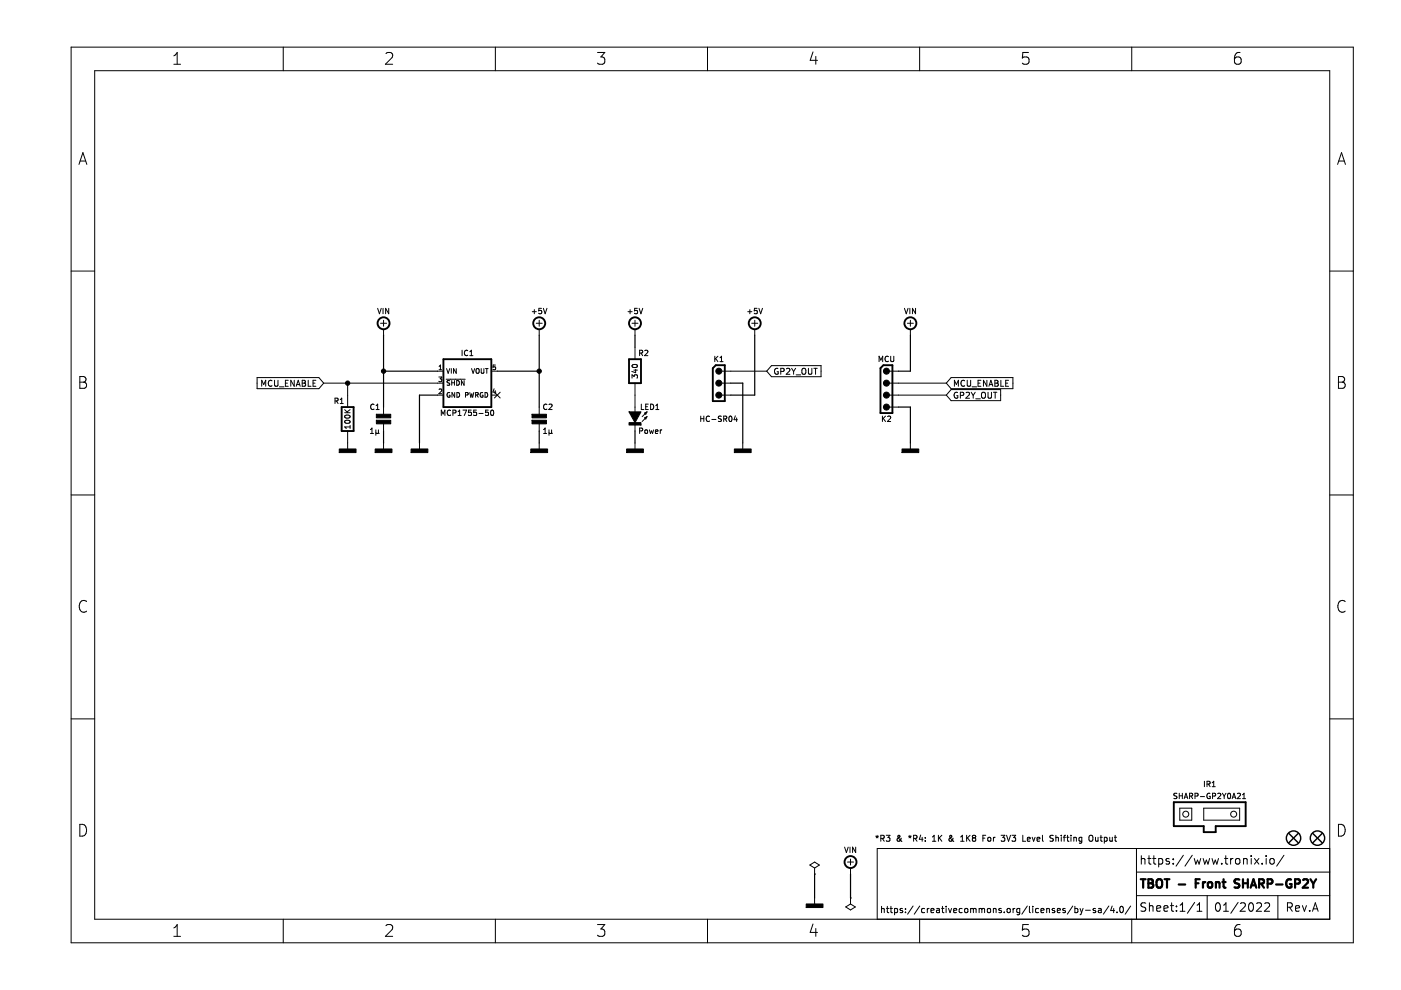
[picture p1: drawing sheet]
<svg xmlns="http://www.w3.org/2000/svg" width="297mm" height="210mm" viewBox="0 0 297 210" stroke-linecap="round" stroke-linejoin="round" font-family="sans-serif">
<path d="M.1 0h297v209.9h-297z" fill-rule="evenodd" fill="#fff" stroke="#fff" stroke-width=".21"/>
<g fill="none" stroke="#000" stroke-width=".21">
<path d="M15.1 10h271.8v189.9h-271.8zM20.1 15h261.8v179.9h-261.8zM36.9 11.8l.7-.7v2.5M36.9 13.6h1.4M60.1 10v5M81.8 11.4l.4-.3h.6a.68 .68 0 0 1 .3 1.1l-1.4 1.4h1.6M105 10v5M126.7 11.1h1.5l-.8 1a.68 .68 0 0 1 .8 .5v.5l-.2 .4-1 .1-.3-.2M150 10v5M172.4 11l-.6 1.8h1.5M173 12v1.6M195 10v5"/>
<path d="M218.1 11.1h-1.2l-.1 1.2 .3-.2 .8 .1 .3 .4-.1 .8-.4 .2h-.6l-.3-.2M240 10v5M262.9 11.1a.99 .99 0 0 0-1.2 1.1v.9l.3 .4 .7 .1 .3-.2 .2-.8-.3-.4-.7-.1-.5 .5M16.7 34.9l.9-2.5 .8 2.5M17 34.1h1.2M283.6 34.9l.8-2.5 .9 2.5M283.8 34.1h1.2M15.1 57.5h5M281.9 57.5h5M16.9 79.8h.9a.61 .61 0 0 1 .4 .6 .61 .61 0 0 1-.4 .6 .67 .67 0 0 1 .6 .6 .67 .67 0 0 1-.5 .7h-1zM80.1 65.4l.3 1.1 .4-1.1M80.7 68.5h1.3"/>
<path d="M81.2 65.4v1.1M81.3 67.9v1.3M81.3 69.8v1.3M82.4 65.4v1.1l-.6-1.1v1.1M92.7 78.7h1.3M93 79.9h.7l-.4 .4 .3 .1v.4h-.6M93.1 78.4h.6M93.1 77.7l.3-.3v1M94.7 78.1l.3 1 .4-1M95.7 78.1v1M96.7 78.1v1l-.5-1v1M98 74.3v1.1"/>
<path d="M99.2 74.4a.51 .51 0 0 0-.7 .4 .51 .51 0 0 0 .7 .5M99.6 75.4h.7M99.6 74.6l.3-.3v1.1M100 78.1l.3 1 .3-1M101 78.3l.2-.2 .3 .2 .1 .5-.1 .3-.5-.1zM102 78.1v.9l.2 .1 .4-.1v-.9M102.9 78.1h.6M103.2 78.1v1M104.2 78.7h1.2M105 77.4h-.4l-.1 .5 .5-.1v.5h-.5M112.8 66.1h.9M113.3 65.6v.9"/>
<path d="M113.7 68.5h1.3M114.3 67.9v1.3M114.3 69.8v1.3M114.8 65.4h-.5l-.1 .5h.6v.5l-.1 .1-.5-.1M115.2 65.4l.4 1.1 .4-1.1M133.2 66.1h.8M133.6 65.6v.9M134 68.5h1.3M134.1 77.4a.56 .56 0 0 1 .6-.2 .56 .56 0 0 1 .4 .6 .56 .56 0 0 1-.7 .2 .56 .56 0 0 1-.3-.6zM134.4 78.5h.8M134.6 67.9v1.3M134.6 69.8v1.3"/>
<path d="M134.6 73.6v2.6M134.8 78.3v.7l-.9-.2M135.1 65.4h-.5l-.1 .5h.6v.5l-.1 .1-.5-.1M135.5 65.4l.4 1.1 .4-1.1M135.6 74.9l.6-.1v-.4l-.6-.1v1.1M135.9 74.9l.4 .5M136.7 74.4l.4-.1 .3 .3-.7 .8h.7M151.6 75.5v1.2M151.7 76l.5 .7M152.2 75.5l-.6 .7M152.6 76.7h.7M152.6 75.9l.4-.4v1.2"/>
<path d="M153 78.7h9.6M158.5 66.1h.9M159 65.6v.9M159.4 68.5h1.3M160 67.9v1.3M160 69.8v1.3M160.5 65.4h-.5l-.1 .5h.6v.5l-.2 .1-.4-.1M160.9 65.4l.4 1.1 .4-1.1M163.6 77.5h10.5v2.4h-10.5l-1-1.2zM164.9 78.2a.58 .58 0 0 0-.7 .5 .58 .58 0 0 0 .8 .5v-.4h-.2M165.5 78.8l.6-.1 .1-.5-.7-.1v1.3M166.7 78.2l.5-.1 .3 .4-.8 .9h.8"/>
<path d="M167.8 78.1l.5 .7M168.3 78.8v.6M168.7 78.1l-.4 .7M168.8 79.5h1M170.1 78.3l.2-.2a.43 .43 0 0 1 .6 .4v.4a.42 .42 0 0 1-.5 .5 .42 .42 0 0 1-.4-.5zM171.4 78.1v1l.2 .3h.3l.2-.3v-1M172.6 78.1h.7M172.9 78.1v1.3M186.4 76.7v-1.2l.4 .8 .3-.8v1.2M188.4 75.6a.51 .51 0 0 0-.8 .5 .51 .51 0 0 0 .8 .5M188.6 78.7h1.9M188.8 75.5v1l.3 .2 .4-.2v-1"/>
<path d="M191.8 65.4l.3 1.1 .4-1.1M192.4 68.5h1.3M192.9 65.4v1.1M193 67.9v1.3M193 69.8v1.3M194.1 65.4v1.1l-.6-1.1v1.1M283.8 79.8h.8a.61 .61 0 0 1 .5 .6 .61 .61 0 0 1-.5 .6 .67 .67 0 0 1 .6 .6 .67 .67 0 0 1-.5 .7h-.9zM16.9 81h.9M54.5 80.1h13.1l1 1.1-1 1.2h-13.1zM55.5 81.9v-1.3l.4 .9 .4-.9v1.3M57.7 80.8a.56 .56 0 0 0-.8 .5 .56 .56 0 0 0 .8 .5M58.2 80.6v1.1l.3 .2 .3-.1 .1-.1v-1.1"/>
<path d="M59.2 82h1M60.5 81.2h.4M61.1 80.6h-.6v1.3h.6M62.4 80.6v1.3l-.7-1.3v1.3M62.8 81.9l.4-1.3 .5 1.3M62.9 81.5h.6M64.1 81.2h.4M64.1 80.6h.4l.2 .3-.2 .3 .2 .2 .1 .3-.2 .2h-.5zM65.3 80.6v1.3h.6M66.4 81.2h.4M67 80.6h-.6v1.3h.6M68.6 81.2h25.4"/>
<path d="M71 85h.6v-.5l-.6-.1v1.2M71.3 85l.4 .6M72.1 84.7l.4-.3v1.2M72.1 85.6h.7M73.1 87.5h1.1M73.1 86.9l.6 .6M73.1 88.2a.56 .56 0 0 1 .7-.3 .56 .56 0 0 1 .4 .6 .56 .56 0 0 1-.7 .2 .56 .56 0 0 1-.4-.5zM73.2 89.2a.55 .55 0 0 1 .6-.2 .55 .55 0 0 1 .4 .6 .56 .56 0 0 1-.7 .2 .56 .56 0 0 1-.4-.5zM73.7 81.2v5.1M73.7 91.4v3.8M74.2 90.2v.6M74.2 90.5h-1.1l.3 .3"/>
<path d="M74.2 86.9l-.6 .4M78.5 91.9h.7M78.5 91.1l.4-.3v1.1M79.3 85.8a.51 .51 0 0 0-.7 .5 .51 .51 0 0 0 .7 .4M79.7 91.7l.1 .2 .4-.2M79.7 91.1v1.2M79.7 86.8h.7M79.7 86l.4-.3v1.1M80.2 91.7l.2 .2M80.2 91.1v.6M81.3 86.3v1.9M81.3 89.5v1.9"/>
<path d="M81.3 93.9v1.3M88.9 93.9v1.3M92.7 83.8h1.3M93.1 82.6l.4-.1 .2 .3-.7 .7h.7M93.6 88.1v-1.1l.3 .8 .4-.8v1.1M94.6 80.4h4M95.4 83.3a.45 .45 0 0 0-.6 .4 .45 .45 0 0 0 .6 .4v-.3h-.2M95.4 80.7l-.6 .1a.42 .42 0 0 0 .5 .5v.3h-.5M95.5 87.1a.51 .51 0 0 0-.7 .4 .51 .51 0 0 0 .7 .5M95.8 80.7v1M95.8 81.2h.6M96 87.6l.6-.1v-.4l-.6-.1v1.1"/>
<path d="M96.4 80.7v1M96.4 83.2v1l-.6-1v1M96.8 80.7a.5 .5 0 0 1 .6 .5 .5 .5 0 0 1-.6 .5zM96.9 83.2a.5 .5 0 0 1 .6 .5 .5 .5 0 0 1-.6 .5zM97.1 88.1h.7M97.1 87.3l.4-.3v1.1M98.2 87h.7l-.5 1.1M98.4 80.7v1l-.6-1v1M98.7 83.7h.5v-.4l-.5-.1v1M99.6 83.2l.2 1 .2-.7 .2 .7 .3-1M99.9 87h-.5l-.1 .5 .6-.1v.6l-.2 .1-.4-.1M100.8 83.7h.5l.1-.4-.6-.1v1"/>
<path d="M101 87h-.5l-.1 .5 .6-.1v.6l-.2 .1-.4-.1M101.1 83.7l.3 .5M101.6 87.7h.8M102.4 83.3a.45 .45 0 0 0-.6 .4 .45 .45 0 0 0 .6 .4v-.3h-.2M102.8 83.2a.5 .5 0 0 1 .6 .5 .5 .5 0 0 1-.6 .5zM103.5 87h-.5l-.1 .5 .6-.1v.6l-.1 .1-.5-.1M104.1 87.1l.2-.1a.61 .61 0 0 1 .4 .5 .61 .61 0 0 1-.4 .6l-.3-.4zM104.2 83.8h1.2M104.8 82.4l-.3 .7h.6M104.8 83.2l1.2 1.2M105 82.8v.7M106 83.2l-1.2 1.2"/>
<path d="M114.3 86.3v1.9M114.3 89.5v1.9M114.3 93.9v1.3M115.2 91.9h.7M115.2 91.1l.4-.3v1.1M116 85.8a.51 .51 0 0 0-.8 .5 .51 .51 0 0 0 .8 .4M116.4 85.8l.4-.1 .3 .3-.8 .8h.8M116.4 91.7l.2 .2 .3-.2M116.4 91.1v1.2M116.9 91.7l.2 .2M116.9 91.1v.6M134 80.2v-.7l.4 .3 .1-.3h.5l.2 .2-.2 .5"/>
<path d="M134.6 81.2v6.4M134.6 90.1v1.3M134.6 93.9v1.3M135.6 91.4l.6-.1v-.4l-.6-.1v1.1M136 85.7v1.1h.5M136.7 88.6l.5-.3-.3 .5zM136.7 87.6l.5-.3-.3 .5zM136.8 91.3l.1-.2 .4 .2-.1 .6-.4-.1zM136.9 86.2h.4M137.2 88.3l-1 1.1M137.2 87.3l-1 1M137.4 85.7h-.5v1.1h.5"/>
<path d="M137.7 91.1l.2 .8 .2-.5 .2 .5 .3-.8M137.9 85.7a.58 .58 0 0 1 .7 .6 .58 .58 0 0 1-.7 .5zM139 91.5l.5-.1-.1-.2-.3-.1-.1 .2v.6h.4M139 86.8h.7M139 86l.4-.3v1.1M140 91.1v.8M140.3 91.1l-.3 .3M148.6 88.2v1.2M148.6 88.8h.6M149.2 88.2v1.2M150.4 88.3a.51 .51 0 0 0-.7 .5 .51 .51 0 0 0 .7 .5M150.9 88.9h.9"/>
<path d="M152.9 88.3h-.6v.4l.5 .2 .1 .3-.2 .2-.4-.1M153 83.8h1.9M153 81.2h1.9M153.4 88.8h.6v-.5l-.6-.1v1.2M153.7 88.8l.4 .6M154.6 88.3l.2-.1a.61 .61 0 0 1 .4 .6 .61 .61 0 0 1-.4 .6l-.3-.5zM155.9 88.2l-.3 .8h.7M156.2 88.6v.8M157.5 93.9v1.3M187.1 88.2v1.2M187.3 88.7l.5 .7M187.8 88.2l-.7 .7"/>
<path d="M188.2 88.3l.4-.1 .2 .3-.7 .9h.7M188.6 83.8h12M188.6 81.2h12M188.6 86.3h1.9M193 93.9v1.3M201.7 80.1h13.1v2.3h-13.1l-1.1-1.2zM201.7 82.6h10.5v2.3h-10.5l-1.1-1.1zM202.3 81.9v-1.3l.5 .9 .4-.9v1.3M203 83.2a.58 .58 0 0 0-.7 .6 .58 .58 0 0 0 .8 .5v-.4h-.3M203.6 83.8h.6l.1-.5-.7-.1v1.2M204.5 80.8a.56 .56 0 0 0-.8 .5 .56 .56 0 0 0 .8 .5M204.8 83.3l.5-.1 .3 .3-.8 .9h.8"/>
<path d="M205.1 80.6v1.1l.2 .2h.3l.2-.2v-1.1M205.9 83.2l.4 .6M206.1 82h1M206.3 83.8v.6M206.8 83.2l-.5 .6M206.9 84.6h.9M207.4 81.2h.4M208 80.6h-.6v1.3h.6M208.2 83.3l.2-.1a.43 .43 0 0 1 .5 .4v.4a.42 .42 0 0 1-.4 .5 .42 .42 0 0 1-.4-.5zM209.2 80.6v1.3l-.7-1.3v1.3M209.5 83.2v1l.2 .2h.4l.1-.2v-1M209.7 81.9l.4-1.3 .4 1.3"/>
<path d="M209.8 81.5h.6M210.6 83.2h.8M210.9 81.2h.5M210.9 80.6h.5l.2 .3-.2 .3 .2 .2 .1 .3-.3 .2h-.5zM211 83.2v1.2M212.2 80.6v1.3h.6M213.2 81.2h.5M213.8 80.6h-.6v1.3h.6M283.8 81h.8M15.1 104.9h5M281.9 104.9h5M18.4 127.5a1 1 0 0 0-1.3 0 1 1 0 0 0-.3 1.2 .94 .94 0 0 0 .5 1 .94 .94 0 0 0 1.1-.1"/>
<path d="M285.2 127.5a1 1 0 0 0-1.2 0 1 1 0 0 0-.3 1.2 .94 .94 0 0 0 .4 1 .94 .94 0 0 0 1.1-.1M15.1 152.4h5M281.9 152.4h5M16.9 174.8a1.32 1.32 0 0 1 1.4 .8 1.32 1.32 0 0 1-.4 1.6l-1 .1zM179.1 179.6l.4 1.2 .3-1.2M180.2 179.6v1.2M181.4 179.6v1.2l-.6-1.2v1.2M185.7 177.3l.3 .1M186 177.1v.3M186 177.4l-.2 .2M186 177.4l.1 .2M186.3 177.3l-.3 .1"/>
<path d="M186.8 177.8l.6-.1v-.5l-.6-.1v1.3M187.1 177.8l.4 .6M187.9 177.1h.8l-.4 .5 .3 .1v.5l-.2 .2-.5-.2M191 177.7l-.2 .5a.34 .34 0 0 1-.5 .1 .34 .34 0 0 1 0-.5l.5-.5-.2-.2-.2 .1a1.21 1.21 0 0 0 .8 1.2M192.6 177.3l.3 .1M192.9 177.1v.3M192.9 177.4l-.2 .2M192.9 177.4l.2 .2M193.2 177.3l-.3 .1M193.7 177.8l.6-.1 .1-.5-.7-.1v1.3M194 177.8l.4 .6M195.2 177l-.3 .9h.8"/>
<path d="M195.5 177.5v.9M196.2 178.2v.2M196.2 177.6v.1M197.7 178.4h.7M197.7 177.5l.4-.4v1.3M199 177.1v1.3M199.1 177.6l.6 .8M199.7 177.1l-.7 .7M202 177.7l-.2 .5a.34 .34 0 0 1-.5 .1 .34 .34 0 0 1 0-.5l.5-.5-.2-.2-.2 .1a1.21 1.21 0 0 0 .8 1.2M203.7 178.4h.7M203.7 177.5l.3-.4v1.3M204.9 177.1v1.3"/>
<path d="M205.1 177.6l.6 .8M205.7 177.1l-.8 .7M206.4 177.6l-.2-.2 .2-.3h.2l.3 .2-.3 .3M206.4 177.6l-.2 .3v.2l.2 .3h.2l.3-.3-.1-.3-.2-.2M206.4 177.6h.2M208.4 177.7h.4M209 177.1h-.6v1.3M209.5 177.6l.2-.1 .3 .1v.7l-.5-.1zM210.6 177.5v.9M211 177.5l-.4 .3M212.3 177.1h.7l-.4 .5 .4 .1v.5l-.2 .2-.5-.2M213.4 177.1l.4 1.3 .5-1.3"/>
<path d="M214.6 177.1h.7l-.4 .5 .4 .1v.5l-.2 .2-.5-.2M216.9 177.1v1.3h.6M217.8 177.9l.6-.1v-.2l-.4-.1-.2 .2 .1 .6h.5M218.8 177.5l.3 .9 .4-.9M219.9 177.9l.6-.1-.1-.2-.3-.1-.2 .2v.6h.5M221 177.1v1.1l.2 .2M223.3 177.2l-.5-.1-.2 .2 .1 .3 .6 .3v.3l-.7 .1M223.9 177.6h.4l.1 .8M223.9 177.1v1.3M225 177.1v.1M225 177.5v.9M225.4 177.5h.5"/>
<path d="M225.9 177.1l-.3 .2v1.1M226.2 177.5h.4M226.3 177.1v1.1l.3 .2M227.1 177.1v.1M227.1 177.5v.9M227.7 177.6h.5v.8M227.7 177.5v.9M229.4 177.6l-.4-.1-.2 .3 .1 .5h.5M229.4 177.5v1.1l-.3 .2-.3-.1M230.9 177.3l.3-.2a.43 .43 0 0 1 .5 .4v.4a.42 .42 0 0 1-.4 .5 .42 .42 0 0 1-.4-.5zM232.3 177.5v.8l.5-.1M232.8 177.5v.9"/>
<path d="M233.2 177.5h.5M233.4 177.1v1.1l.3 .2M234.1 177.6l.4-.1 .2 .3-.1 .5h-.5M234.1 177.5v1.3M235.3 177.5v.8l.5-.1M235.8 177.5v.9M236.3 177.5h.4M236.4 177.1v1.1l.3 .2M241 179.9v15M249.5 168.2l-.6 .1v.3l.5 .2 .1 .3-.2 .2h-.4M250 168.2v1.1M250 168.7h.7"/>
<path d="M250.1 171.4h2.6v2.5h-2.6zM250.7 168.2v1.1M251.1 169.3l.3-1.1 .4 1.1M251.2 169h.5M252.2 168.8l.6-.1v-.4l-.6-.1v1.1M252.5 168.8l.4 .5M253.4 168.8l.5-.1 .1-.4-.6-.1v1.1M254.5 168.9h.9M255.2 171.4h7.6v2.5h-7.6zM255.4 165.6v1.2M255.9 166.2h.6v-.4l-.6-.2v1.2M256.2 166.2l.4 .6"/>
<path d="M256.5 168.2a.52 .52 0 0 0-.6 .6 .52 .52 0 0 0 .7 .4v-.4h-.2M257 166.8h.7M257 166l.3-.4v1.2M257.1 168.8l.5-.1 .1-.4-.6-.1v1.1M258.2 168.3l.4-.1 .2 .3-.7 .8h.7M259.2 168.2l.3 .6M259.5 168.8v.5M259.9 168.2l-.4 .6M260.4 168.3l.1-.1a.61 .61 0 0 1 .4 .6 .61 .61 0 0 1-.4 .5l-.2-.4zM261.2 169.3l.4-1.1 .4 1.1M261.4 169h.5M262.3 168.3l.5-.1 .2 .3-.7 .8h.7"/>
<path d="M263.4 168.5l.4-.3v1.1M263.4 169.3h.7M281.9 179.9h-95.9v15M283.8 174.8a1.32 1.32 0 0 1 1.4 .8 1.32 1.32 0 0 1-.5 1.6l-.9 .1zM36.9 198.5h1.4M36.9 196.7l.7-.7v2.5M60.1 194.9v5M81.8 196.3l.4-.3h.6a.68 .68 0 0 1 .3 1.1l-1.4 1.4h1.6M105 194.9v5M126.7 196h1.5l-.8 1a.68 .68 0 0 1 .8 .5v.6l-.2 .3-1 .1-.3-.2M150 194.9v5M171.7 183.4l1-.6 1 .6-1 .6z"/>
<path d="M172.4 195.9l-.6 1.8h1.5M172.7 185.3h.1M172.7 184v1.3M172.7 190.4v1.3M173 196.9v1.6M179.3 192.3l1-.6 1 .6-1 .6zM179.7 182.8h1.3M180.3 190.4h.1M180.3 182.1v1.3M180.3 184v1.3M180.3 190.4v1.3M186.9 192.2v1.3"/>
<path d="M186.9 192.7h.5l.1 .8M187.9 192.6h.5M188.1 192.2v1.1l.3 .2M188.7 192.6h.5M188.9 192.2v1.1l.3 .2M189.7 192.7l.4-.1 .2 .3-.1 .5h-.5M189.7 192.6v1.4M191.3 192.7l-.3-.1-.2 .2 .1 .2 .4 .1v.3h-.5M192 193.4v.1M192 192.7v.1M193.6 192.1l-1.2 1.7M195 194.9v5"/>
<path d="M195 192.1l-1.2 1.7M196 192.7l-.4-.1-.2 .3 .1 .5h.5M196.6 192.6v.9M197 192.6l-.4 .3M197.4 193.1l.6-.2v-.2l-.4-.1-.2 .2v.6h.6M198.6 192.7h.5l.1 .8M199.2 192.9l-.5 .1-.2 .2 .2 .3 .5-.1M199.6 192.6h.5M199.8 192.2v1.1l.3 .2M200.6 192.2v.1M200.6 192.6v.9M201.1 192.6l.3 .9 .3-.9"/>
<path d="M202.2 193.1l.6-.2v-.2l-.4-.1-.2 .2 .1 .6h.5M204 192.7l-.4-.1-.2 .3 .1 .5h.5M204.6 192.7l.2-.1 .4 .1v.6l-.1 .1h-.5zM205.8 192.7l.4-.1 .2 .2M205.8 192.6v.9M206.4 192.8l.2-.2 .3 .1 .1 .8M206.4 192.8v.7M207.6 192.7l.4-.1 .2 .2M207.6 192.6v.9M208.2 192.8l.2-.2 .3 .1 .1 .8M208.2 192.8v.7M209.4 192.7l.2-.1 .4 .1v.6l-.1 .1h-.5z"/>
<path d="M210.6 192.7h.5l.1 .8M210.6 192.6v.9M212.3 192.7l-.3-.1-.2 .2v.2l.5 .1v.3h-.5M212.9 193.4v.1M213.6 192.7l.2-.1 .3 .1 .1 .6-.1 .1h-.5zM214.8 192.6v.9M215.2 192.6l-.4 .3M216.2 192.7l-.4-.1-.2 .3 .1 .5h.5M216.2 192.6v1.1l-.3 .3-.3-.1M217.8 192.1l-1.1 1.7M218.1 196h-1.2l-.1 1.2 .3-.2 .8 .1 .3 .4-.1 .8-.4 .2h-.6l-.3-.2M218.3 192.2v1.1l.2 .2"/>
<path d="M219 192.2v.1M219 192.6v.9M220.2 192.7l-.4-.1-.3 .3 .2 .5h.5M220.7 193.1l.6-.2v-.2l-.4-.1-.2 .2 .1 .6h.5M221.9 192.7h.5l.1 .8M221.9 192.6v.9M223.6 192.7l-.3-.1-.2 .2v.2l.5 .1v.3h-.5M224.2 193.1l.6-.2-.1-.2-.3-.1-.2 .2v.6h.5M225.8 192.7l-.3-.1-.2 .2 .1 .2 .4 .1v.3h-.5M227.4 192.1l-1.1 1.7M227.9 192.7l.4-.1 .2 .3-.1 .5h-.5M227.9 192.2v1.3"/>
<path d="M229 192.6l.3 .9M229.3 193.5l-.3 .5M229.6 192.6l-.3 .9M230.1 193h1.1M232.3 192.7l-.4-.1-.1 .2v.2l.5 .1v.3h-.5M232.9 192.7h.5l.1 .8M233.5 192.9l-.5 .1-.2 .2 .2 .3 .5-.1M235.1 192.1l-1.2 1.7M235.8 192.1l-.3 1h.8M236.1 192.6v.9M236.8 193.4v.1M237.5 192.3l.2-.1a.72 .72 0 0 1 .5 .6 .72 .72 0 0 1-.5 .7l-.3-.5z"/>
<path d="M239.7 192.1l-1.1 1.7M240 194.9v5M241 189.9h40.9M241 184.9h40.9M242 181.4v1.8M242 182.2l.2-.2 .5 .1 .1 1.1M242.9 191.5l-.7-.1-.2 .2v.5l.8 .3 .1 .5-.3 .3-.7-.1M243.4 182h.6M243.6 181.4v1.6l.4 .2M243.7 192.2l.3-.2 .4 .1 .1 1.1M243.7 191.4v1.8M244.4 182h.7"/>
<path d="M244.6 181.4v1.6l.5 .2M245.2 192.6l.9-.2-.1-.3-.5-.1-.3 .3 .1 .8h.7M245.7 182.1l.5-.1 .3 .4v.5l-.1 .2h-.7M245.7 182v1.8M246.8 192.6l.8-.2v-.3l-.6-.1-.2 .3 .1 .8h.7M247.9 182.1l-.4-.1-.3 .3 .1 .2 .6 .2v.4h-.7M248.2 192h.6M248.4 191.4v1.6l.4 .2M248.7 183v.2M248.7 182.1v.2M249.4 193v.2M249.4 192.1v.2"/>
<path d="M250.2 191.9l.5-.5v1.8M250.2 193.2h1M250.9 181.3l-1.6 2.3M252.8 181.3l-1.6 2.3M253.2 182l.3 1.2 .4-.8 .3 .8 .4-1.2M253.3 191.3l-1.6 2.3M253.8 191.9l.5-.5v1.8M253.8 193.2h1M255.1 182l.3 1.2 .4-.8 .3 .8 .4-1.2M255.9 189.9v5M257 182l.3 1.2 .4-.8 .3 .8 .3-1.2M257.9 191.6l.2-.2a.98 .98 0 0 1 .7 .8 .98 .98 0 0 1-.3 .9l-.2 .1a.97 .97 0 0 1-.4-1.6z"/>
<path d="M259 183v.2M259.4 193.2h1M259.4 191.9l.5-.5v1.8M259.6 182h.7M259.9 181.4v1.6l.4 .2M260.9 182v1.2M261.4 182l-.3 .1-.2 .3M262 182.2l.3-.2 .5 .2 .1 .7-.2 .2-.4 .1-.3-.2zM262.5 191.3l-1.5 2.3M262.9 196a.99 .99 0 0 0-1.2 1.1v1l.3 .3 .7 .1 .3-.2 .2-.8-.3-.4-.7-.1-.5 .5M263 191.6l.7-.2 .3 .2v.3l-1.1 1.3h1.1M263.7 182.2l.2-.2 .4 .1 .1 1.1"/>
<path d="M263.7 182v1.2M264.9 191.6l.3-.2a.98 .98 0 0 1 .7 .8 .98 .98 0 0 1-.4 .9l-.2 .1a.97 .97 0 0 1-.4-1.6zM265.3 181.4v.2M265.3 182v1.2M266 182l.9 1.2M266.4 191.6l.7-.2 .3 .2 .1 .3-1.1 1.3h1.1M266.9 182l-.9 1.2M267.6 183v.2M268.2 191.6l.6-.2 .3 .2 .1 .3-1.1 1.3h1.1M268.5 181.4v.2M268.5 182v1.2M269.3 182.2l.3-.2 .5 .2 .1 .7-.2 .2-.4 .1-.3-.2z"/>
<path d="M270.9 189.9v5M272.2 181.3l-1.5 2.3M273 192.4l.8-.1 .2-.3-.1-.4-.3-.2h-.6v1.8M273.4 192.4l.6 .8M274.7 192.6l.8-.2-.1-.3-.5-.1-.2 .3 .1 .8h.6M276.1 192l.5 1.2 .4-1.2M277.7 193v.2M278.3 193.2l.6-1.8 .6 1.8M278.4 192.7h.9"/>
<circle cx="251.4" cy="172.6" r=".63"/>
<circle cx="261.6" cy="172.6" r=".63"/>
</g>
<g fill="none" stroke="#000" stroke-width=".47">
<path d="M241.9 186.4h1M242.4 186.4v1.8M243.5 186.4h.6l.2 .2 .1 .3-.3 .4a.48 .48 0 0 1 .4 .4 .48 .48 0 0 1-.3 .5h-.7zM243.5 187.3h.6M245.3 186.7a.6 .6 0 0 1 .7-.3 .6 .6 0 0 1 .4 .6v.6a.6 .6 0 0 1-.6 .6 .6 .6 0 0 1-.6-.6zM246.9 186.4h1M247.4 186.4v1.8M249.9 187.5h1.4M253.5 187.3h.6M254.4 186.4h-.9v1.8M255.1 187v1.2M255.6 187l-.4 .1-.1 .3"/>
<path d="M256.3 187.1l.4-.1 .3 .4v.5l-.3 .3-.4-.1-.2-.2v-.5zM257.8 187.2l.2-.2 .5 .1 .1 1.1M257.8 187v1.2M259.2 187h.6M259.4 186.4v1.6l.4 .2M262.8 186.5l-.7-.1-.3 .2v.5l.8 .3 .2 .5-.4 .3-.7-.1M263.5 187.3h1.1M263.5 186.4v1.8M264.6 186.4v1.8M265.2 188.2l.6-1.8 .6 1.8M265.3 187.7h.9M267 187.4l.8-.1 .2-.3-.1-.4-.3-.2h-.6v1.8"/>
<path d="M267.4 187.4l.6 .8M268.8 187.4l.8-.1 .2-.3-.1-.4-.3-.2h-.6v1.8M270.6 187.5h1.3M273.7 186.5a.88 .88 0 0 0-1.1 .6 .88 .88 0 0 0 .7 1.1l.5-.2v-.6h-.3M274.6 187.4l.8-.1 .2-.3-.1-.4-.2-.2h-.7v1.8M276.3 186.6l.7-.2 .2 .2 .1 .3-1.1 1.3h1.1M277.8 186.4l.6 1M278.4 187.4v.8M279 186.4l-.6 1"/>
</g>
<g fill="#000" stroke="#000" stroke-width=".21">
<path d="M133.4 87.3h2.5l-1.3 2.3z"/>
<path d="M71.9 95.2h3.6v.8h-3.6z" fill-rule="evenodd"/>
<path d="M79.5 95.2h3.6v.8h-3.6z" fill-rule="evenodd"/>
<path d="M79.8 89.1h3v.8h-3z" fill-rule="evenodd"/>
<path d="M79.8 87.8h3v.8h-3z" fill-rule="evenodd"/>
<path d="M87.2 95.2h3.5v.8h-3.5z" fill-rule="evenodd"/>
<path d="M112.5 95.2h3.6v.8h-3.6z" fill-rule="evenodd"/>
<path d="M112.8 89.1h3v.8h-3z" fill-rule="evenodd"/>
<path d="M112.8 87.8h3v.8h-3z" fill-rule="evenodd"/>
<path d="M132.9 95.2h3.5v.8h-3.5z" fill-rule="evenodd"/>
<path d="M133.4 89.6h2.5v.5h-2.5z" fill-rule="evenodd"/>
<path d="M155.7 95.2h3.6v.8h-3.6z" fill-rule="evenodd"/>
<path d="M191.2 95.2h3.6v.8h-3.6z" fill-rule="evenodd"/>
<path d="M170.9 191.7h3.6v.7h-3.6z" fill-rule="evenodd"/>
<circle cx="81.3" cy="78.7" r=".46"/>
<circle cx="114.3" cy="78.7" r=".46"/>
<circle cx="152.4" cy="78.7" r=".63"/>
<circle cx="187.9" cy="78.7" r=".63"/>
<circle cx="73.7" cy="81.2" r=".46"/>
<circle cx="152.4" cy="81.2" r=".63"/>
<circle cx="152.4" cy="83.8" r=".63"/>
<circle cx="187.9" cy="86.3" r=".63"/>
<circle cx="187.9" cy="83.8" r=".63"/>
<circle cx="187.9" cy="81.2" r=".63"/>
</g>
<g fill="none" stroke="#000" stroke-width=".3">
<path d="M273.2 176.7l2.1 2M275.3 176.7l-2.1 2M278.3 176.7l2 2M280.3 176.7l-2 2"/>
<circle cx="274.3" cy="177.7" r="1.52"/>
<circle cx="279.3" cy="177.7" r="1.52"/>
</g>
<g fill="none" stroke="#000" stroke-width=".4">
<path d="M94 76.2h10.2v10.1h-10.2zM133.4 76.2h2.5v5h-2.5zM151.8 77.4h1.9v7.6h-2.6v-6.9zM186.7 78.1l.6-.7h1.9v10.2h-2.5zM72.4 86.3h2.6v5.1h-2.6zM248.9 170.1h15.2v5.1h-6.3v1.2h-2.6v-1.2h-6.3z"/>
<circle cx="81.3" cy="68.5" r="1.27"/>
<circle cx="114.3" cy="68.5" r="1.27"/>
<circle cx="134.6" cy="68.5" r="1.27"/>
<circle cx="160" cy="68.5" r="1.27"/>
<circle cx="193" cy="68.5" r="1.27"/>
<circle cx="180.3" cy="182.8" r="1.27"/>
</g>
<g fill="none" stroke="#000" stroke-width=".25">
<path d="M81.3 78.7h11.4M81.3 71.1v15.2M105.4 78.7h8.9M114.3 71.1v15.2M134.6 71.1v2.5M160 71.1v12.7h-5.1M193 71.1v7.6h-2.5M81.3 91.4v2.5M92.7 83.8h-3.8v10.1M114.3 91.4v2.5M134.6 91.4v2.5M154.9 81.2h2.6v12.7"/>
<path d="M190.5 86.3h2.5v7.6M172.7 185.3v5.1M180.3 185.3v5.1"/>
</g>
</svg>
